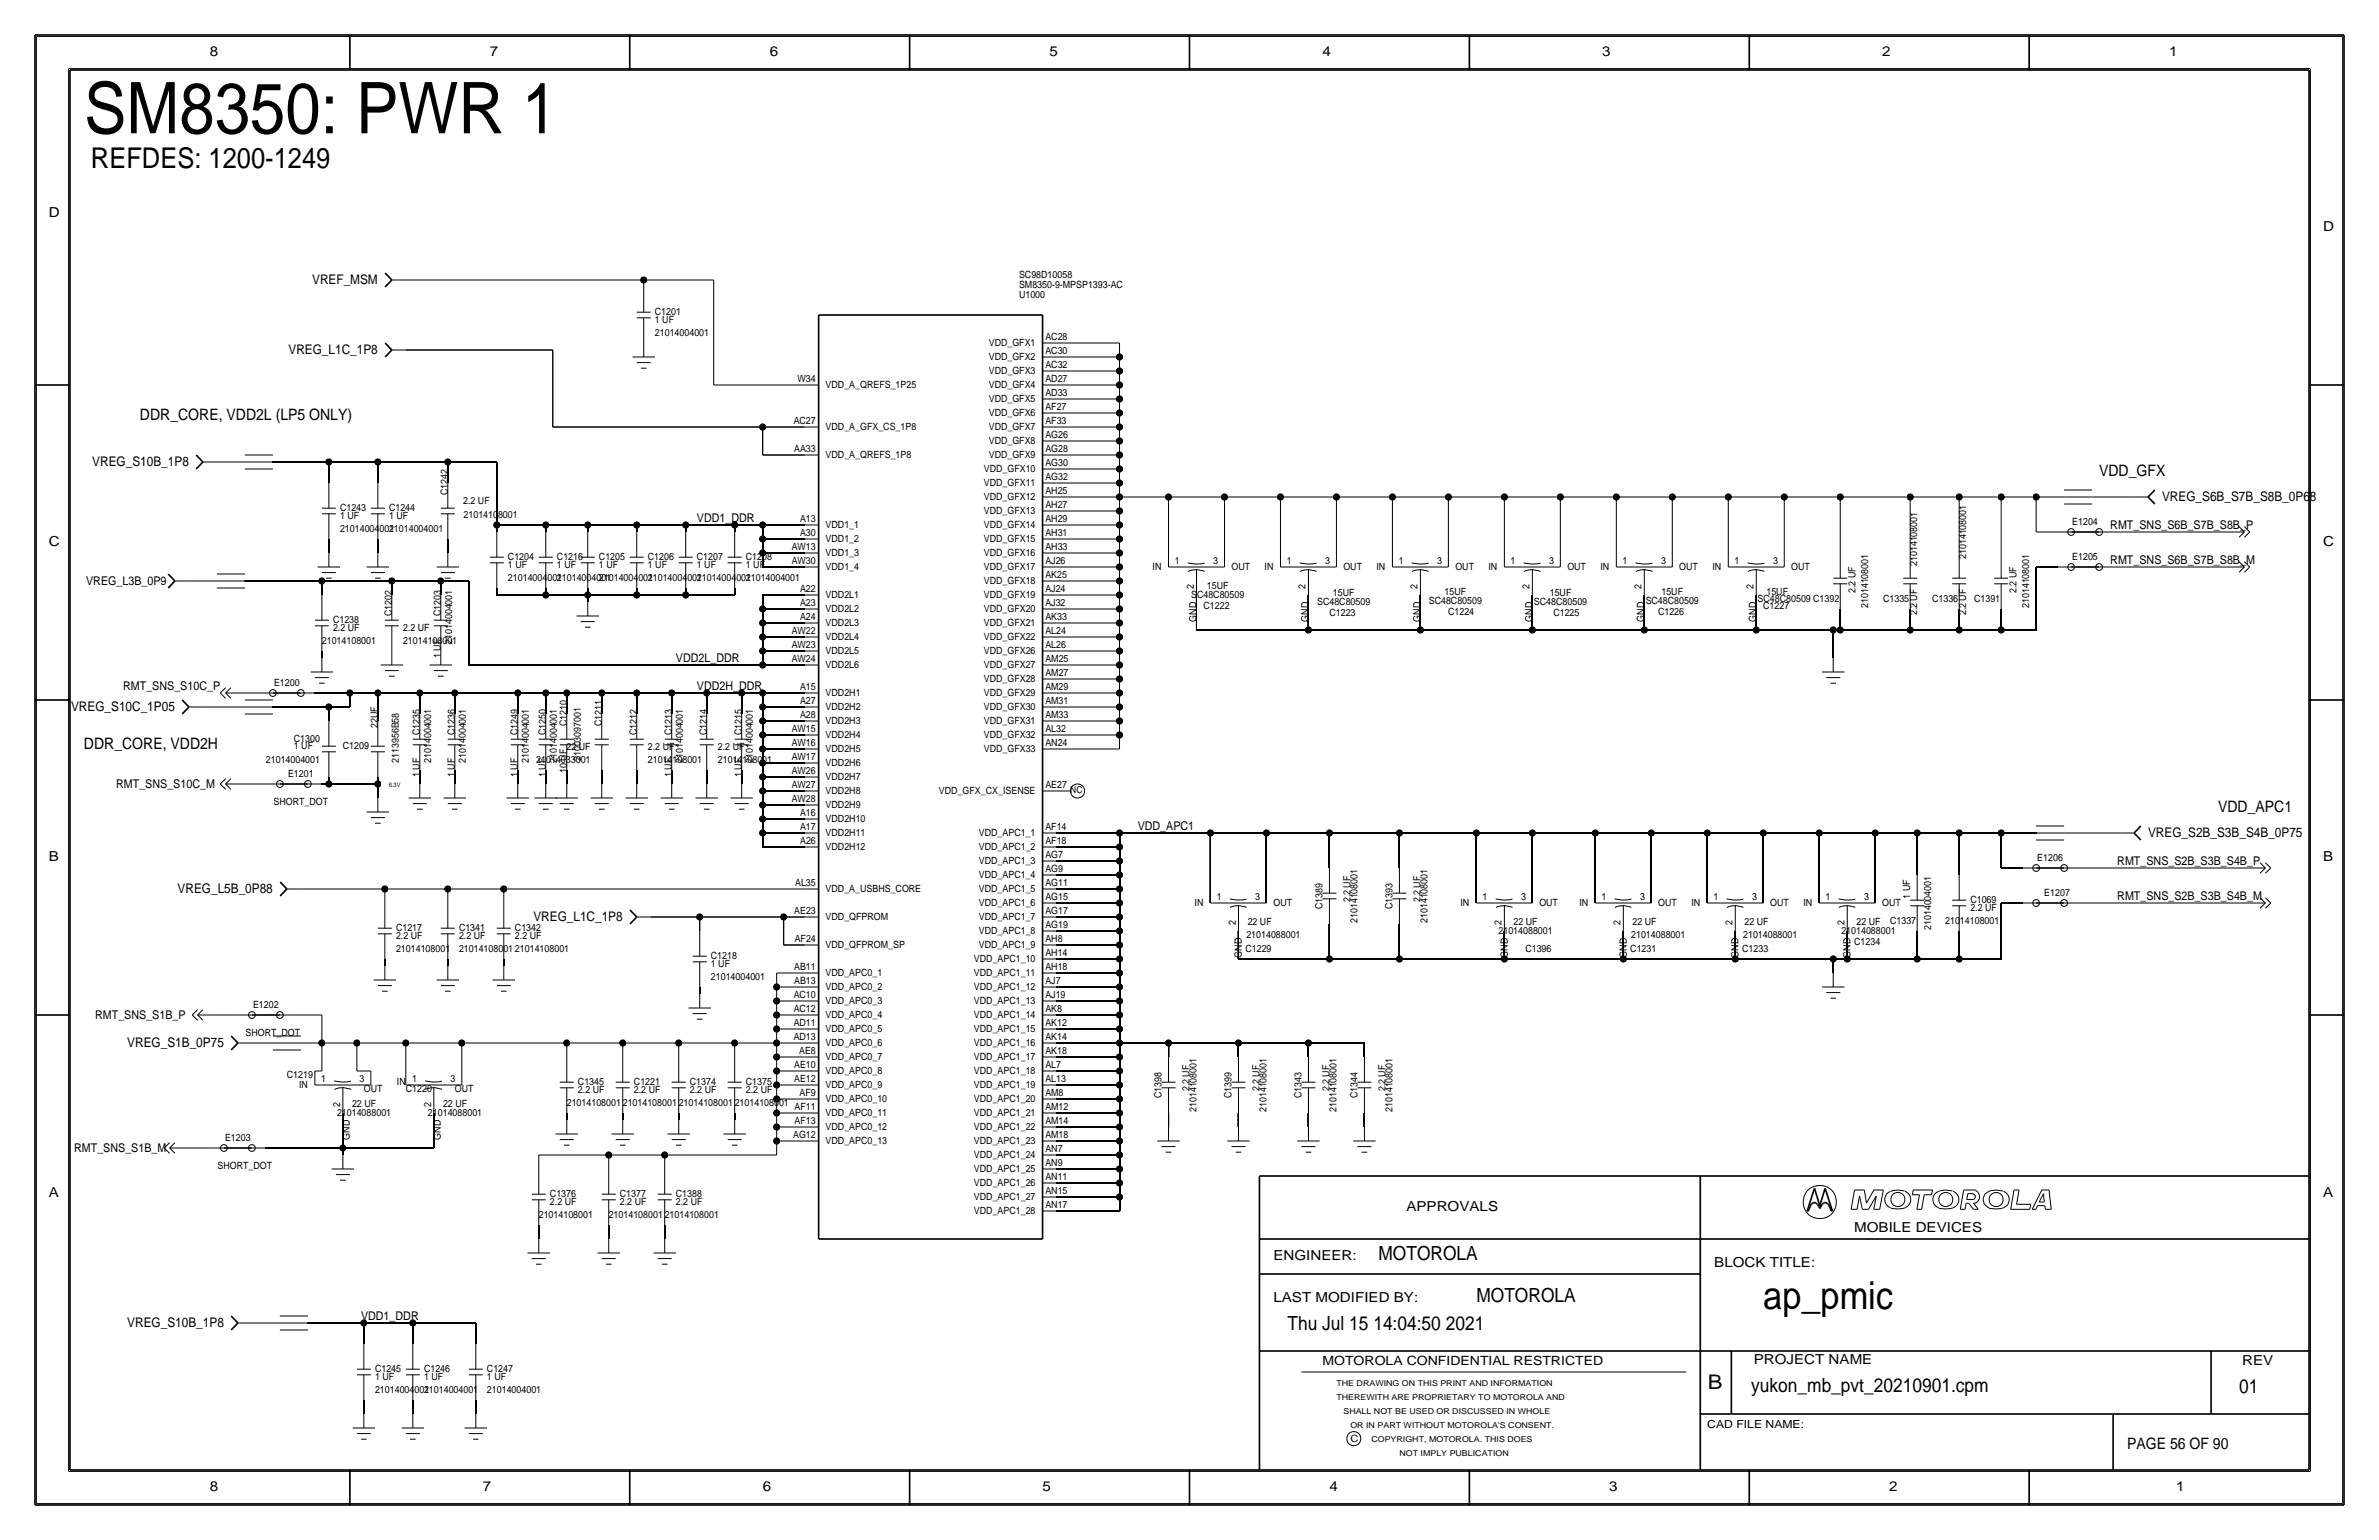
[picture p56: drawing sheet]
<svg xmlns="http://www.w3.org/2000/svg" width="432mm" height="279mm" viewBox="0 0 432 279" stroke-linecap="round" stroke-linejoin="round" font-family="sans-serif">
<defs><g id="words">
<text font-size="12.9" x="15.2" y="24.2">SM8350: PWR 1</text>
<text font-size="7" x="320" y="237.5">ap_pmic</text>
<text font-size="5.2" x="16.5" y="30.5">REFDES: 1200-1249</text>
<text font-size="3.7" x="310" y="252.1">B</text>
<g font-size="3.5">
<text x="250.2" y="228.6">MOTOROLA</text>
<text x="268" y="236.2">MOTOROLA</text>
<text x="233.7" y="241.3">Thu Jul 15 14:04:50 2021</text>
<text x="317.9" y="252.6">yukon_mb_pvt_20210901.cpm</text>
<text x="406.4" y="252.7">01</text>
</g>
<g font-size="2.9">
<text x="25.4" y="76.2">DDR_CORE, VDD2L (LP5 ONLY)</text>
<text x="381" y="86.4">VDD_GFX</text>
<text x="15.2" y="135.9">DDR_CORE, VDD2H</text>
<text x="402.6" y="147.3">VDD_APC1</text>
<text x="386.1" y="262.9">PAGE 56 OF 90</text>
</g>
<g font-size="2.5">
<text x="38.1" y="10.2">8</text>
<text x="88.9" y="10.2">7</text>
<text x="139.7" y="10.2">6</text>
<text x="190.5" y="10.2">5</text>
<text x="240" y="10.2">4</text>
<text x="290.8" y="10.2">3</text>
<text x="341.6" y="10.2">2</text>
<text x="393.7" y="10.2">1</text>
<text x="8.9" y="39.4">D</text>
<text x="421.6" y="41.9">D</text>
<text x="8.9" y="99.1">C</text>
<text x="421.6" y="99.1">C</text>
<text x="8.9" y="156.2">B</text>
<text x="421.6" y="156.2">B</text>
<text x="8.9" y="217.2">A</text>
<text x="255.3" y="219.7">APPROVALS</text>
<text x="421.6" y="217.2">A</text>
<text x="336.5" y="223.5">MOBILE DEVICES</text>
<text x="231.1" y="228.6">ENGINEER:</text>
<text x="311.1" y="229.9">BLOCK TITLE:</text>
<text x="231.1" y="236.2">LAST MODIFIED BY:</text>
<text x="318.3" y="247.5">PROJECT NAME</text>
<text x="407" y="247.6">REV</text>
<text x="38.1" y="270.5">8</text>
<text x="87.6" y="270.5">7</text>
<text x="138.4" y="270.5">6</text>
<text x="189.2" y="270.5">5</text>
<text x="241.3" y="270.5">4</text>
<text x="292.1" y="270.5">3</text>
<text x="342.9" y="270.5">2</text>
<text x="395" y="270.5">1</text>
</g>
<g font-size="2.4">
<text x="56.7" y="51.5">VREF_MSM</text>
<text x="52.4" y="64.2">VREG_L1C_1P8</text>
<text x="16.8" y="84.5">VREG_S10B_1P8</text>
<text x="392.4" y="90.9">VREG_S6B_S7B_S8B_0P68</text>
<text x="12.9" y="129">VREG_S10C_1P05</text>
<text x="389.9" y="151.8">VREG_S2B_S3B_S4B_0P75</text>
<text x="32.2" y="162">VREG_L5B_0P88</text>
<text x="96.8" y="167.1">VREG_L1C_1P8</text>
<text x="23.1" y="189.9">VREG_S1B_0P75</text>
<text x="23.1" y="240.7">VREG_S10B_1P8</text>
</g>
<text font-size="2.3" x="240" y="247.6">MOTOROLA CONFIDENTIAL RESTRICTED</text>
<g font-size="2.2">
<text x="126.5" y="94.7">VDD1_DDR</text>
<text x="383" y="96">RMT_SNS_S6B_S7B_S8B_P</text>
<text x="15.6" y="106.2">VREG_L3B_0P9</text>
<text x="383" y="102.4">RMT_SNS_S6B_S7B_S8B_M</text>
<text x="22.4" y="125.2">RMT_SNS_S10C_P</text>
<text x="122.7" y="120.1">VDD2L_DDR</text>
<text x="126.5" y="125.2">VDD2H_DDR</text>
<text x="21.1" y="143">RMT_SNS_S10C_M</text>
<text x="206.5" y="150.6">VDD_APC1</text>
<text x="384.3" y="157">RMT_SNS_S2B_S3B_S4B_P</text>
<text x="384.3" y="163.3">RMT_SNS_S2B_S3B_S4B_M</text>
<text x="17.3" y="184.9">RMT_SNS_S1B_P</text>
<text x="13.5" y="209">RMT_SNS_S1B_M</text>
<text x="65.5" y="239.5">VDD1_DDR</text>
</g>
<text font-size="2" x="309.9" y="259.1">CAD FILE NAME:</text>
<g font-size="1.8">
<text x="185" y="50.4">SC98D10058</text>
<text x="185" y="52.3">SM8350-9-MPSP1393-AC</text>
<text x="118.9" y="57.2">C1201</text>
<text x="118.9" y="58.7">1 UF</text>
<text x="185" y="54.1">U1000</text>
<text x="118.9" y="61">21014004001</text>
<text x="179.5" y="62.8">VDD_GFX1</text>
<text x="179.5" y="65.3">VDD_GFX2</text>
<text x="189.7" y="64.3">AC30</text>
<text x="189.7" y="61.7">AC28</text>
<text x="144.8" y="69.3">W34</text>
<text x="149.9" y="70.4">VDD_A_QREFS_1P25</text>
<text x="179.5" y="67.9">VDD_GFX3</text>
<text x="179.5" y="70.4">VDD_GFX4</text>
<text x="189.7" y="71.9">AD33</text>
<text x="189.7" y="69.3">AD27</text>
<text x="189.7" y="66.8">AC32</text>
<text x="144.1" y="77">AC27</text>
<text x="179.5" y="75.5">VDD_GFX6</text>
<text x="179.5" y="72.9">VDD_GFX5</text>
<text x="189.7" y="74.4">AF27</text>
<text x="189.7" y="77">AF33</text>
<text x="144.1" y="82">AA33</text>
<text x="149.9" y="78">VDD_A_GFX_CS_1P8</text>
<text x="149.9" y="83.1">VDD_A_QREFS_1P8</text>
<text x="179.5" y="80.6">VDD_GFX8</text>
<text x="179.5" y="78">VDD_GFX7</text>
<text x="179.5" y="83.1">VDD_GFX9</text>
<text x="189.7" y="82">AG28</text>
<text x="189.7" y="79.5">AG26</text>
<text x="81.3" y="89.8" transform="rotate(-90 81.3 89.8)">C1242</text>
<text x="178.6" y="85.6">VDD_GFX10</text>
<text x="178.6" y="88.2">VDD_GFX11</text>
<text x="189.7" y="89.7">AH25</text>
<text x="189.7" y="84.6">AG30</text>
<text x="189.7" y="87.1">AG32</text>
<text x="61.7" y="94.2">1 UF</text>
<text x="61.7" y="92.7">C1243</text>
<text x="70.6" y="94.2">1 UF</text>
<text x="70.6" y="92.7">C1244</text>
<text x="84.1" y="91.4">2.2 UF</text>
<text x="84.1" y="94">21014108001</text>
<text x="145.2" y="94.7">A13</text>
<text x="149.9" y="95.8">VDD1_1</text>
<text x="178.6" y="95.8">VDD_GFX14</text>
<text x="178.6" y="93.3">VDD_GFX13</text>
<text x="178.6" y="90.7">VDD_GFX12</text>
<text x="189.7" y="92.2">AH27</text>
<text x="189.7" y="94.7">AH29</text>
<text x="376.1" y="95.3">E1204</text>
<text x="61.7" y="96.5">21014004001</text>
<text x="70.6" y="96.5">21014004001</text>
<text x="92.2" y="101.6">C1204</text>
<text x="101.1" y="101.6">C1216</text>
<text x="108.7" y="101.6">C1205</text>
<text x="117.6" y="101.6">C1206</text>
<text x="126.5" y="101.6">C1207</text>
<text x="135.4" y="101.6">C1208</text>
<text x="143.7" y="99.8">AW13</text>
<text x="145.2" y="97.3">A30</text>
<text x="149.9" y="100.9">VDD1_3</text>
<text x="149.9" y="98.3">VDD1_2</text>
<text x="178.6" y="98.3">VDD_GFX15</text>
<text x="178.6" y="100.9">VDD_GFX16</text>
<text x="189.7" y="97.3">AH31</text>
<text x="189.7" y="99.8">AH33</text>
<text x="356.9" y="101.4" transform="rotate(-90 356.9 101.4)">21014108001</text>
<text x="376.1" y="101.6">E1205</text>
<text x="92.2" y="105.4">21014004001</text>
<text x="92.2" y="103.1">1 UF</text>
<text x="101.1" y="103.1">1 UF</text>
<text x="101.1" y="105.4">21014004001</text>
<text x="108.7" y="103.1">1 UF</text>
<text x="108.7" y="105.4">21014004001</text>
<text x="117.6" y="105.4">21014004001</text>
<text x="117.6" y="103.1">1 UF</text>
<text x="126.5" y="103.1">1 UF</text>
<text x="126.5" y="105.4">21014004001</text>
<text x="135.4" y="103.1">1 UF</text>
<text x="135.4" y="105.4">21014004001</text>
<text x="143.7" y="102.4">AW30</text>
<text x="145.2" y="107.4">A22</text>
<text x="149.9" y="103.4">VDD1_4</text>
<text x="178.6" y="106">VDD_GFX18</text>
<text x="178.6" y="103.4">VDD_GFX17</text>
<text x="189.7" y="102.4">AJ26</text>
<text x="189.7" y="104.9">AK25</text>
<text x="189.7" y="107.4">AJ24</text>
<text x="209.2" y="103.5">IN</text>
<text x="213.2" y="102.4">1</text>
<text x="216.7" y="106.8" transform="rotate(-90 216.7 106.8)">2</text>
<text x="219.1" y="106.9">15UF</text>
<text x="220.2" y="102.4">3</text>
<text x="223.5" y="103.5">OUT</text>
<text x="229.5" y="103.5">IN</text>
<text x="233.5" y="102.4">1</text>
<text x="237" y="106.8" transform="rotate(-90 237 106.8)">2</text>
<text x="240.5" y="102.4">3</text>
<text x="243.8" y="103.5">OUT</text>
<text x="249.8" y="103.5">IN</text>
<text x="253.9" y="102.4">1</text>
<text x="257.3" y="106.8" transform="rotate(-90 257.3 106.8)">2</text>
<text x="260.9" y="102.4">3</text>
<text x="262.2" y="108">15UF</text>
<text x="264.2" y="103.5">OUT</text>
<text x="270.2" y="103.5">IN</text>
<text x="274.2" y="102.4">1</text>
<text x="277.6" y="106.8" transform="rotate(-90 277.6 106.8)">2</text>
<text x="281.2" y="102.4">3</text>
<text x="284.5" y="103.5">OUT</text>
<text x="290.5" y="103.5">IN</text>
<text x="294.5" y="102.4">1</text>
<text x="297.9" y="106.8" transform="rotate(-90 297.9 106.8)">2</text>
<text x="301.5" y="102.4">3</text>
<text x="301.6" y="107.9">15UF</text>
<text x="304.8" y="103.5">OUT</text>
<text x="310.8" y="103.5">IN</text>
<text x="314.8" y="102.4">1</text>
<text x="318.3" y="106.8" transform="rotate(-90 318.3 106.8)">2</text>
<text x="320.6" y="107.9">15UF</text>
<text x="321.8" y="102.4">3</text>
<text x="325.1" y="103.5">OUT</text>
<text x="336.8" y="107.6" transform="rotate(-90 336.8 107.6)">2.2 UF</text>
<text x="348" y="102.7" transform="rotate(-90 348 102.7)">21014108001</text>
<text x="366" y="107.6" transform="rotate(-90 366 107.6)">2.2 UF</text>
<text x="60.5" y="113">C1238</text>
<text x="71.1" y="111.8" transform="rotate(-90 71.1 111.8)">C1202</text>
<text x="80" y="111.8" transform="rotate(-90 80 111.8)">C1203</text>
<text x="145.2" y="112.5">A24</text>
<text x="145.2" y="110">A23</text>
<text x="149.9" y="108.5">VDD2L1</text>
<text x="149.9" y="111">VDD2L2</text>
<text x="149.9" y="113.6">VDD2L3</text>
<text x="178.6" y="113.6">VDD_GFX21</text>
<text x="178.6" y="111">VDD_GFX20</text>
<text x="178.6" y="108.5">VDD_GFX19</text>
<text x="189.7" y="110">AJ32</text>
<text x="189.7" y="112.5">AK33</text>
<text x="216.2" y="108.6">SC48C80509</text>
<text x="217.2" y="112.8" transform="rotate(-90 217.2 112.8)">GND</text>
<text x="218.4" y="110.5">C1222</text>
<text x="237.5" y="112.8" transform="rotate(-90 237.5 112.8)">GND</text>
<text x="239.1" y="109.8">SC48C80509</text>
<text x="241.3" y="111.8">C1223</text>
<text x="241.9" y="108.2">15UF</text>
<text x="257.8" y="112.8" transform="rotate(-90 257.8 112.8)">GND</text>
<text x="259.3" y="109.6">SC48C80509</text>
<text x="262.8" y="111.6">C1224</text>
<text x="278.1" y="112.8" transform="rotate(-90 278.1 112.8)">GND</text>
<text x="278.4" y="109.8">SC48C80509</text>
<text x="281.3" y="108.1">15UF</text>
<text x="281.9" y="111.8">C1225</text>
<text x="298.4" y="112.8" transform="rotate(-90 298.4 112.8)">GND</text>
<text x="298.7" y="109.6">SC48C80509</text>
<text x="300.9" y="111.6">C1226</text>
<text x="318.8" y="112.8" transform="rotate(-90 318.8 112.8)">GND</text>
<text x="319" y="109.2">SC48C80509 C1392</text>
<text x="320" y="110.5">C1227</text>
<text x="339.1" y="110.3" transform="rotate(-90 339.1 110.3)">21014108001</text>
<text x="341.8" y="109.2">C1335</text>
<text x="348" y="111.6" transform="rotate(-90 348 111.6)">2.2 UF</text>
<text x="350.7" y="109.2">C1336</text>
<text x="356.9" y="111.6" transform="rotate(-90 356.9 111.6)">2.2 UF</text>
<text x="358.3" y="109.2">C1391</text>
<text x="368.3" y="110.3" transform="rotate(-90 368.3 110.3)">21014108001</text>
<text x="58.4" y="116.8">21014108001</text>
<text x="60.5" y="114.6">2.2 UF</text>
<text x="73.2" y="114.6">2.2 UF</text>
<text x="73.2" y="116.8">21014108001</text>
<text x="80" y="119.4" transform="rotate(-90 80 119.4)">1 UF</text>
<text x="82" y="116.8" transform="rotate(-90 82 116.8)">21014004001</text>
<text x="143.7" y="115.1">AW22</text>
<text x="143.7" y="117.6">AW23</text>
<text x="149.9" y="116.1">VDD2L4</text>
<text x="149.9" y="118.7">VDD2L5</text>
<text x="178.6" y="116.1">VDD_GFX22</text>
<text x="178.6" y="118.7">VDD_GFX26</text>
<text x="189.7" y="115.1">AL24</text>
<text x="189.7" y="117.6">AL26</text>
<text x="49.7" y="124.5">E1200</text>
<text x="143.7" y="120.1">AW24</text>
<text x="145.2" y="125.2">A15</text>
<text x="149.9" y="121.2">VDD2L6</text>
<text x="178.6" y="123.7">VDD_GFX28</text>
<text x="178.6" y="121.2">VDD_GFX27</text>
<text x="189.7" y="125.2">AM29</text>
<text x="189.7" y="122.7">AM27</text>
<text x="189.7" y="120.1">AM25</text>
<text x="102.9" y="131.7" transform="rotate(-90 102.9 131.7)">C1210</text>
<text x="109.2" y="131.7" transform="rotate(-90 109.2 131.7)">C1211</text>
<text x="145.2" y="127.8">A27</text>
<text x="145.2" y="130.3">A28</text>
<text x="149.9" y="131.4">VDD2H3</text>
<text x="149.9" y="126.3">VDD2H1</text>
<text x="149.9" y="128.8">VDD2H2</text>
<text x="178.6" y="126.3">VDD_GFX29</text>
<text x="178.6" y="128.8">VDD_GFX30</text>
<text x="178.6" y="131.4">VDD_GFX31</text>
<text x="189.7" y="130.3">AM33</text>
<text x="189.7" y="127.8">AM31</text>
<text x="53.3" y="134.6">C1300</text>
<text x="53.3" y="135.9">1 UF</text>
<text x="62.2" y="135.9">C1209</text>
<text x="68.6" y="132.1" transform="rotate(-90 68.6 132.1)">22UF</text>
<text x="76.2" y="133.3" transform="rotate(-90 76.2 133.3)">C1235</text>
<text x="82.5" y="133.3" transform="rotate(-90 82.5 133.3)">C1236</text>
<text x="94" y="133.3" transform="rotate(-90 94 133.3)">C1249</text>
<text x="99.1" y="133.3" transform="rotate(-90 99.1 133.3)">C1250</text>
<text x="102.8" y="136.1">22 UF</text>
<text x="115.6" y="133.3" transform="rotate(-90 115.6 133.3)">C1212</text>
<text x="117.6" y="136.1">2.2 UF</text>
<text x="121.9" y="133.3" transform="rotate(-90 121.9 133.3)">C1213</text>
<text x="128.3" y="133.3" transform="rotate(-90 128.3 133.3)">C1214</text>
<text x="130.3" y="136.1">2.2 UF</text>
<text x="134.6" y="133.3" transform="rotate(-90 134.6 133.3)">C1215</text>
<text x="143.7" y="137.9">AW17</text>
<text x="143.7" y="135.4">AW16</text>
<text x="143.7" y="132.8">AW15</text>
<text x="149.9" y="136.5">VDD2H5</text>
<text x="149.9" y="133.9">VDD2H4</text>
<text x="178.6" y="133.9">VDD_GFX32</text>
<text x="178.6" y="136.4">VDD_GFX33</text>
<text x="189.7" y="135.4">AN24</text>
<text x="189.7" y="132.8">AL32</text>
<text x="48.3" y="138.4">21014004001</text>
<text x="52.3" y="141">E1201</text>
<text x="72.4" y="138.4" transform="rotate(-90 72.4 138.4)">2113956B58</text>
<text x="76.2" y="141" transform="rotate(-90 76.2 141)">1 UF</text>
<text x="78.2" y="138.4" transform="rotate(-90 78.2 138.4)">21014004001</text>
<text x="82.5" y="141" transform="rotate(-90 82.5 141)">1 UF</text>
<text x="84.6" y="138.4" transform="rotate(-90 84.6 138.4)">21014004001</text>
<text x="94" y="141" transform="rotate(-90 94 141)">1 UF</text>
<text x="96" y="138.4" transform="rotate(-90 96 138.4)">21014004001</text>
<text x="97.3" y="138.4">21014033001</text>
<text x="99.1" y="141" transform="rotate(-90 99.1 141)">1 UF</text>
<text x="101.1" y="138.4" transform="rotate(-90 101.1 138.4)">21014004001</text>
<text x="102.9" y="140.3" transform="rotate(-90 102.9 140.3)">10 UF</text>
<text x="105.4" y="138.1" transform="rotate(-90 105.4 138.1)">21003097001</text>
<text x="117.6" y="138.4">21014108001</text>
<text x="121.9" y="141" transform="rotate(-90 121.9 141)">1 UF</text>
<text x="124" y="138.4" transform="rotate(-90 124 138.4)">21014004001</text>
<text x="130.3" y="138.4">21014108001</text>
<text x="134.6" y="141" transform="rotate(-90 134.6 141)">1 UF</text>
<text x="136.7" y="138.4" transform="rotate(-90 136.7 138.4)">21014004001</text>
<text x="143.7" y="143">AW27</text>
<text x="143.7" y="140.5">AW26</text>
<text x="149.9" y="139">VDD2H6</text>
<text x="149.9" y="141.5">VDD2H7</text>
<text x="189.7" y="143">AE27</text>
<text x="49.6" y="146">SHORT_DOT</text>
<text x="143.7" y="145.5">AW28</text>
<text x="145.2" y="148.1">A16</text>
<text x="149.9" y="149.1">VDD2H10</text>
<text x="149.9" y="146.6">VDD2H9</text>
<text x="149.9" y="144.1">VDD2H8</text>
<text x="170.4" y="144.1">VDD_GFX_CX_ISENSE</text>
<text x="145.2" y="150.6">A17</text>
<text x="145.2" y="153.2">A26</text>
<text x="149.9" y="151.7">VDD2H11</text>
<text x="149.9" y="154.2">VDD2H12</text>
<text x="177.7" y="151.7">VDD_APC1_1</text>
<text x="177.7" y="154.2">VDD_APC1_2</text>
<text x="189.7" y="150.6">AF14</text>
<text x="189.7" y="153.2">AF18</text>
<text x="189.7" y="155.7">AG7</text>
<text x="144.3" y="160.8">AL35</text>
<text x="149.9" y="161.8">VDD_A_USBHS_CORE</text>
<text x="177.7" y="159.3">VDD_APC1_4</text>
<text x="177.7" y="161.9">VDD_APC1_5</text>
<text x="177.7" y="156.8">VDD_APC1_3</text>
<text x="189.7" y="158.2">AG9</text>
<text x="189.7" y="160.8">AG11</text>
<text x="369.8" y="156.2">E1206</text>
<text x="144.1" y="165.9">AE23</text>
<text x="149.9" y="166.9">VDD_QFPROM</text>
<text x="177.7" y="164.4">VDD_APC1_6</text>
<text x="177.7" y="166.9">VDD_APC1_7</text>
<text x="189.7" y="165.9">AG17</text>
<text x="189.7" y="163.3">AG15</text>
<text x="216.8" y="164.4">IN</text>
<text x="220.8" y="163.3">1</text>
<text x="224.3" y="167.8" transform="rotate(-90 224.3 167.8)">2</text>
<text x="226.5" y="167.8">22 UF</text>
<text x="227.8" y="163.3">3</text>
<text x="231.1" y="164.4">OUT</text>
<text x="240" y="164.9" transform="rotate(-90 240 164.9)">C1389</text>
<text x="245.1" y="163.7" transform="rotate(-90 245.1 163.7)">2.2 UF</text>
<text x="246.4" y="167.5" transform="rotate(-90 246.4 167.5)">21014108001</text>
<text x="252.7" y="164.9" transform="rotate(-90 252.7 164.9)">C1393</text>
<text x="257.8" y="163.7" transform="rotate(-90 257.8 163.7)">2.2 UF</text>
<text x="259.1" y="167.5" transform="rotate(-90 259.1 167.5)">21014108001</text>
<text x="265.1" y="164.4">IN</text>
<text x="269.1" y="163.3">1</text>
<text x="272.5" y="167.8" transform="rotate(-90 272.5 167.8)">2</text>
<text x="274.7" y="167.8">22 UF</text>
<text x="276.1" y="163.3">3</text>
<text x="279.4" y="164.4">OUT</text>
<text x="286.7" y="164.4">IN</text>
<text x="290.7" y="163.3">1</text>
<text x="294.1" y="167.8" transform="rotate(-90 294.1 167.8)">2</text>
<text x="296.3" y="167.8">22 UF</text>
<text x="297.7" y="163.3">3</text>
<text x="301" y="164.4">OUT</text>
<text x="307" y="164.4">IN</text>
<text x="311" y="163.3">1</text>
<text x="314.5" y="167.8" transform="rotate(-90 314.5 167.8)">2</text>
<text x="316.6" y="167.8">22 UF</text>
<text x="318" y="163.3">3</text>
<text x="321.3" y="164.4">OUT</text>
<text x="327.3" y="164.4">IN</text>
<text x="331.3" y="163.3">1</text>
<text x="334.8" y="167.8" transform="rotate(-90 334.8 167.8)">2</text>
<text x="336.9" y="167.8">22 UF</text>
<text x="338.3" y="163.3">3</text>
<text x="341.6" y="164.4">OUT</text>
<text x="343.1" y="167.6">C1337</text>
<text x="346.7" y="163" transform="rotate(-90 346.7 163)">1 UF</text>
<text x="353.1" y="167.6">21014108001</text>
<text x="357.6" y="165.4">2.2 UF</text>
<text x="357.6" y="163.8">C1069</text>
<text x="371.1" y="162.6">E1207</text>
<text x="71.9" y="168.9">C1217</text>
<text x="71.9" y="172.7">21014108001</text>
<text x="71.9" y="170.4">2.2 UF</text>
<text x="83.3" y="168.9">C1341</text>
<text x="83.3" y="172.7">21014108001</text>
<text x="83.3" y="170.4">2.2 UF</text>
<text x="93.5" y="170.4">2.2 UF</text>
<text x="93.5" y="168.9">C1342</text>
<text x="93.5" y="172.7">21014108001</text>
<text x="129" y="174">C1218</text>
<text x="144.2" y="170.9">AF24</text>
<text x="149.9" y="172">VDD_QFPROM_SP</text>
<text x="177.7" y="169.5">VDD_APC1_8</text>
<text x="177.7" y="172">VDD_APC1_9</text>
<text x="189.7" y="168.4">AG19</text>
<text x="189.7" y="170.9">AH8</text>
<text x="189.7" y="173.5">AH14</text>
<text x="225.4" y="173.8" transform="rotate(-90 225.4 173.8)">GND</text>
<text x="226.1" y="172.7">C1229</text>
<text x="226.2" y="170.2">21014088001</text>
<text x="272" y="169.5">21014088001</text>
<text x="273.7" y="173.8" transform="rotate(-90 273.7 173.8)">GND</text>
<text x="276.9" y="172.7">C1396</text>
<text x="295.2" y="173.8" transform="rotate(-90 295.2 173.8)">GND</text>
<text x="295.9" y="172.7">C1231</text>
<text x="296.1" y="170.2">21014088001</text>
<text x="315.6" y="173.8" transform="rotate(-90 315.6 173.8)">GND</text>
<text x="316.2" y="172.7">C1233</text>
<text x="316.4" y="170.2">21014088001</text>
<text x="334.2" y="169.5">21014088001</text>
<text x="335.9" y="173.8" transform="rotate(-90 335.9 173.8)">GND</text>
<text x="336.6" y="171.5">C1234</text>
<text x="350.5" y="168.8" transform="rotate(-90 350.5 168.8)">21014004001</text>
<text x="129" y="177.8">21014004001</text>
<text x="129" y="175.5">1 UF</text>
<text x="144.1" y="178.5">AB13</text>
<text x="144.1" y="176">AB11</text>
<text x="149.9" y="177.1">VDD_APC0_1</text>
<text x="149.9" y="179.6">VDD_APC0_2</text>
<text x="176.8" y="179.6">VDD_APC1_12</text>
<text x="176.8" y="177.1">VDD_APC1_11</text>
<text x="176.8" y="174.5">VDD_APC1_10</text>
<text x="189.7" y="176">AH18</text>
<text x="189.7" y="178.6">AJ7</text>
<text x="45.9" y="182.9">E1202</text>
<text x="144.1" y="181.1">AC10</text>
<text x="144.1" y="183.6">AC12</text>
<text x="149.9" y="182.2">VDD_APC0_3</text>
<text x="149.9" y="184.7">VDD_APC0_4</text>
<text x="176.8" y="184.7">VDD_APC1_14</text>
<text x="176.8" y="182.2">VDD_APC1_13</text>
<text x="189.7" y="183.6">AK8</text>
<text x="189.7" y="181.1">AJ19</text>
<text x="44.6" y="188">SHORT_DOT</text>
<text x="144.1" y="188.7">AD13</text>
<text x="144.1" y="186.1">AD11</text>
<text x="145" y="191.2">AE8</text>
<text x="149.9" y="189.7">VDD_APC0_6</text>
<text x="149.9" y="187.2">VDD_APC0_5</text>
<text x="176.8" y="189.8">VDD_APC1_16</text>
<text x="176.8" y="187.2">VDD_APC1_15</text>
<text x="189.7" y="186.1">AK12</text>
<text x="189.7" y="191.3">AK18</text>
<text x="189.7" y="188.7">AK14</text>
<text x="52.1" y="195.6">C1219</text>
<text x="54.3" y="197.5">IN</text>
<text x="58.3" y="196.3">1</text>
<text x="65.3" y="196.3">3</text>
<text x="72.1" y="196.8">IN</text>
<text x="74.8" y="196.3">1</text>
<text x="81.8" y="196.3">3</text>
<text x="104.9" y="196.9">C1345</text>
<text x="115.1" y="196.9">C1221</text>
<text x="125.2" y="196.9">C1374</text>
<text x="135.4" y="196.9">C1375</text>
<text x="144.1" y="193.8">AE10</text>
<text x="144.1" y="196.3">AE12</text>
<text x="149.9" y="192.3">VDD_APC0_7</text>
<text x="149.9" y="194.8">VDD_APC0_8</text>
<text x="149.9" y="197.4">VDD_APC0_9</text>
<text x="176.8" y="197.4">VDD_APC1_19</text>
<text x="176.8" y="194.9">VDD_APC1_18</text>
<text x="176.8" y="192.3">VDD_APC1_17</text>
<text x="189.7" y="196.3">AL13</text>
<text x="189.7" y="193.8">AL7</text>
<text x="215.9" y="198" transform="rotate(-90 215.9 198)">2.2 UF</text>
<text x="228.6" y="198" transform="rotate(-90 228.6 198)">2.2 UF</text>
<text x="241.3" y="198" transform="rotate(-90 241.3 198)">2.2 UF</text>
<text x="251.5" y="198" transform="rotate(-90 251.5 198)">2.2 UF</text>
<text x="61.2" y="202.5">21014088001</text>
<text x="61.7" y="200.8" transform="rotate(-90 61.7 200.8)">2</text>
<text x="63.9" y="200.9">22 UF</text>
<text x="66" y="198.1">OUT</text>
<text x="73.7" y="198.1">C1220</text>
<text x="77.7" y="202.5">21014088001</text>
<text x="78.2" y="200.8" transform="rotate(-90 78.2 200.8)">2</text>
<text x="80.4" y="200.9">22 UF</text>
<text x="82.6" y="198.1">OUT</text>
<text x="102.9" y="200.7">21014108001</text>
<text x="104.9" y="198.4">2.2 UF</text>
<text x="113" y="200.7">21014108001</text>
<text x="115.1" y="198.4">2.2 UF</text>
<text x="123.2" y="200.7">21014108001</text>
<text x="125.2" y="198.4">2.2 UF</text>
<text x="133.3" y="200.7">21014108001</text>
<text x="135.4" y="198.4">2.2 UF</text>
<text x="144.2" y="203.9">AF13</text>
<text x="144.2" y="201.4">AF11</text>
<text x="145.1" y="198.8">AF9</text>
<text x="149.9" y="202.4">VDD_APC0_11</text>
<text x="149.9" y="199.9">VDD_APC0_10</text>
<text x="176.8" y="202.5">VDD_APC1_21</text>
<text x="176.8" y="199.9">VDD_APC1_20</text>
<text x="189.7" y="204">AM14</text>
<text x="189.7" y="201.4">AM12</text>
<text x="189.7" y="198.9">AM8</text>
<text x="210.8" y="199.2" transform="rotate(-90 210.8 199.2)">C1398</text>
<text x="217.2" y="201.8" transform="rotate(-90 217.2 201.8)">21014108001</text>
<text x="223.5" y="199.2" transform="rotate(-90 223.5 199.2)">C1399</text>
<text x="229.9" y="201.8" transform="rotate(-90 229.9 201.8)">21014108001</text>
<text x="236.2" y="199.2" transform="rotate(-90 236.2 199.2)">C1343</text>
<text x="242.6" y="201.8" transform="rotate(-90 242.6 201.8)">21014108001</text>
<text x="246.4" y="199.2" transform="rotate(-90 246.4 199.2)">C1344</text>
<text x="252.7" y="201.8" transform="rotate(-90 252.7 201.8)">21014108001</text>
<text x="40.9" y="207">E1203</text>
<text x="63.5" y="206.8" transform="rotate(-90 63.5 206.8)">GND</text>
<text x="80" y="206.8" transform="rotate(-90 80 206.8)">GND</text>
<text x="144" y="206.5">AG12</text>
<text x="149.9" y="205">VDD_APC0_12</text>
<text x="149.9" y="207.5">VDD_APC0_13</text>
<text x="176.8" y="207.6">VDD_APC1_23</text>
<text x="176.8" y="205">VDD_APC1_22</text>
<text x="189.7" y="209">AN7</text>
<text x="189.7" y="206.5">AM18</text>
<text x="39.5" y="212.1">SHORT_DOT</text>
<text x="176.8" y="212.7">VDD_APC1_25</text>
<text x="176.8" y="210.1">VDD_APC1_24</text>
<text x="176.8" y="215.2">VDD_APC1_26</text>
<text x="189.7" y="214.1">AN11</text>
<text x="189.7" y="211.6">AN9</text>
<text x="97.8" y="221">21014108001</text>
<text x="99.8" y="217.2">C1376</text>
<text x="99.8" y="218.7">2.2 UF</text>
<text x="110.5" y="221">21014108001 21014108001</text>
<text x="112.5" y="217.2">C1377</text>
<text x="112.5" y="218.7">2.2 UF</text>
<text x="122.7" y="218.7">2.2 UF</text>
<text x="122.7" y="217.2">C1388</text>
<text x="176.8" y="217.7">VDD_APC1_27</text>
<text x="176.8" y="220.3">VDD_APC1_28</text>
<text x="189.7" y="219.2">AN17</text>
<text x="189.7" y="216.7">AN15</text>
<text x="68.1" y="250.4">1 UF</text>
<text x="68.1" y="248.9">C1245</text>
<text x="77" y="250.4">1 UF</text>
<text x="77" y="248.9">C1246</text>
<text x="88.4" y="250.4">1 UF</text>
<text x="88.4" y="248.9">C1247</text>
<text x="68.1" y="252.7">21014004001</text>
<text x="77" y="252.7">21014004001</text>
<text x="88.4" y="252.7">21014004001</text>
<text x="245.1" y="261.6">C</text>
</g>
<text font-size="1.7" x="194.3" y="143.9">NC</text>
<g font-size="1.5">
<text x="242.6" y="251.5">THE DRAWING ON THIS PRINT AND INFORMATION</text>
<text x="242.6" y="254">THEREWITH ARE PROPRIETARY TO MOTOROLA AND</text>
<text x="243.8" y="256.5">SHALL NOT BE USED OR DISCUSSED IN WHOLE</text>
<text x="245.1" y="259.1">OR IN PART WITHOUT MOTOROLA'S CONSENT.</text>
<text x="248.9" y="261.6">COPYRIGHT, MOTOROLA. THIS DOES</text>
<text x="254" y="264.2">NOT IMPLY PUBLICATION</text>
</g>
<text font-size="1.1" x="70.6" y="142.7">6.3V</text>
</g></defs>
<!-- layer: Nets -->
<g fill="none" stroke="#000" stroke-width=".18">
<path d="M73.7 50.8h43.1zM116.8 50.8v1.3zM116.8 50.8h12.7zM129.5 50.8v19.1zM73.7 63.5h26.6zM100.3 63.5v14zM100.3 77.5h38.1zM129.5 69.8h16.6zM138.4 77.5v5zM138.4 77.5h7.6zM191.8 64.8h11.4zM191.8 67.3h11.4z"/>
<path d="M191.8 69.8h11.4zM191.8 72.4h11.4zM191.8 74.9h11.4zM191.8 77.5h11.4zM191.8 62.2h11.4zM203.2 62.2v2.6zM203.2 64.8v2.5zM203.2 67.3v2.5zM203.2 69.9v2.5zM203.2 72.4v2.5zM203.2 74.9v2.6zM203.2 77.5v2.5z"/>
<path d="M39.4 83.8h5zM49.5 83.8h10.2zM59.7 97.8v2.5zM59.7 83.8v3.8zM59.7 83.8h8.9zM68.6 97.8v2.5zM68.6 83.8v3.8zM68.6 83.8h12.7zM81.3 97.8v2.5zM81.3 83.8v3.8zM81.3 83.8h8.9zM90.2 95.2v1.3z"/>
<path d="M90.2 83.8v11.4zM90.2 95.2h8.9zM99.1 95.2v1.3zM99.1 95.2h7.6zM106.7 95.2v1.3zM106.7 95.2h8.9zM115.6 95.2v1.3zM115.6 95.2h8.9zM124.5 95.2v1.3zM124.5 95.2h8.8zM133.3 95.2h5.1zM133.3 95.2v1.3z"/>
<path d="M138.4 82.5h7.6zM138.4 97.8v2.5zM138.4 95.2v2.6zM138.4 97.8h7.6zM138.4 95.2h7.6zM191.8 80h11.4zM191.8 82.5h11.4zM191.8 97.8h11.4zM191.8 85.1h11.4zM191.8 87.6h11.4zM191.8 92.7h11.4zM191.8 90.2h11.4z"/>
<path d="M191.8 95.2h11.4zM203.2 80v2.5zM203.2 97.8v2.5zM203.2 95.2v2.6zM203.2 82.6v2.5zM203.2 85.1v2.5zM203.2 92.7v2.5zM203.2 90.2v2.5zM203.2 87.6v2.6zM203.2 90.2h8.9zM212.1 90.2v12.7zM212.1 90.2h10.2z"/>
<path d="M222.2 90.2v12.7zM222.2 90.2h10.2zM232.4 90.2v12.7zM232.4 90.2h10.2zM242.6 90.2v12.7zM242.6 90.2h10.1zM252.7 90.2v12.7zM252.7 90.2h10.2zM262.9 90.2h10.1zM262.9 90.2v12.7zM273 90.2v12.7zM273 90.2h10.2z"/>
<path d="M283.2 90.2h10.2zM283.2 90.2v12.7zM293.4 90.2v12.7zM293.4 90.2h10.1zM303.5 90.2h10.2zM303.5 90.2v12.7zM313.7 90.2v12.7zM313.7 90.2h10.2zM323.8 90.2v12.7zM323.8 90.2h10.2zM334 90.2v10.1zM334 90.2h12.7z"/>
<path d="M346.7 90.2v10.1zM346.7 90.2h8.9zM355.6 90.2h7.6zM355.6 90.2v10.1zM363.2 90.2v10.1zM363.2 90.2h6.4zM369.6 96.5h3.8zM369.6 90.2v6.3zM369.6 90.2h5zM379.7 90.2h7.7zM383.5 96.5h21.6zM34.3 105.4h5.1z"/>
<path d="M44.4 105.4h14zM58.4 118.1v1.3zM58.4 105.4v2.5zM58.4 105.4h12.7zM71.1 105.4h8.9zM71.1 105.4v2.5zM80 105.4v2.5zM80 105.4h5.1zM85.1 105.4v15.3zM90.2 106.7v1.2zM90.2 107.9h8.9zM99.1 106.7v1.2z"/>
<path d="M99.1 107.9h7.6zM106.7 108v1.2zM106.7 106.7v1.2zM106.7 107.9h8.9zM115.6 106.7v1.2zM115.6 107.9h8.9zM124.5 106.7v1.2zM124.5 107.9h8.8zM133.3 106.7v1.2zM138.4 102.9h7.6zM138.4 100.3v2.6zM138.4 100.3h7.6z"/>
<path d="M138.4 107.9h7.6zM138.4 108v2.5zM138.4 110.5h7.6zM138.4 110.5v2.5zM138.4 113v2.6zM138.4 115.6h7.6zM138.4 115.6v2.5zM138.4 118.1v2.6zM138.4 113h7.6zM138.4 118.1h7.6zM191.8 118.1h11.4zM191.8 113h11.4z"/>
<path d="M191.8 110.5h11.4zM191.8 107.9h11.4zM191.8 102.9h11.4zM191.8 100.3h11.4zM191.8 115.6h11.4zM191.8 105.4h11.4zM203.2 118.1v2.5zM203.2 115.6v2.5zM203.2 113v2.6zM203.2 110.5v2.5zM203.2 107.9v2.6zM203.2 105.4v2.5z"/>
<path d="M203.2 102.9v2.5zM203.2 100.3v2.6zM217.2 107.9v6.4zM217.2 114.3h20.3zM237.5 114.3h20.3zM237.5 107.9v6.4zM257.8 107.9v6.4zM257.8 114.3h20.3zM278.1 114.3h20.3zM278.1 107.9v6.4zM298.4 114.3h20.4zM298.4 107.9v6.4z"/>
<path d="M318.8 107.9v6.4zM318.8 114.3h13.9zM332.7 114.3v5.1zM332.7 114.3h1.3zM334 114.3h12.7zM334 110.5v3.8zM346.7 110.5v3.8zM346.7 114.3h8.9zM355.6 114.3h7.6zM355.6 110.5v3.8zM363.2 114.3h6.4zM363.2 110.5v3.8z"/>
<path d="M369.6 102.9h3.8zM369.6 102.9v11.4zM383.5 102.9h21.6zM36.8 128.3h7.6zM43.2 125.7h3.8zM49.5 128.3h10.2zM57.1 125.7h6.4zM59.7 128.3v2.5zM59.7 128.3h3.8zM63.5 125.7h5.1zM63.5 125.7v2.6zM68.6 125.7v5.1z"/>
<path d="M68.6 125.7h7.6zM76.2 139.7v2.5zM76.2 125.7v3.8zM76.2 125.7h6.3zM82.5 125.7h11.5zM82.5 139.7v2.5zM82.5 125.7v3.8zM85.1 120.7h53.3zM94 125.7h5.1zM94 139.7v2.5zM94 125.7v3.8zM99.1 139.7v2.5z"/>
<path d="M99.1 125.7v3.8zM99.1 125.7h3.8zM102.9 139.7v2.5zM102.9 125.7v3.8zM102.9 125.7h6.3zM109.2 139.7v2.5zM109.2 125.7v3.8zM109.2 125.7h6.4zM115.6 139.7v2.5zM115.6 125.7v3.8zM115.6 125.7h6.3zM121.9 139.7v2.5z"/>
<path d="M121.9 125.7v3.8zM121.9 125.7h6.4zM128.3 139.7v2.5zM128.3 125.7v3.8zM128.3 125.7h6.3zM134.6 139.7v2.5zM134.6 125.7v3.8zM134.6 125.7h3.8zM138.4 138.4v2.6zM138.4 135.9v2.5zM138.4 133.3v2.6zM138.4 130.8v2.5z"/>
<path d="M138.4 130.8h7.6zM138.4 128.3v2.5zM138.4 128.3h7.6zM138.4 125.7v2.6zM138.4 125.7h7.6zM138.4 138.4h7.6zM138.4 135.9h7.6zM138.4 133.3h7.6zM138.4 120.7h7.6zM191.8 133.3h11.4zM191.8 130.8h11.4zM191.8 128.3h11.4z"/>
<path d="M191.8 125.7h11.4zM191.8 135.9h11.4zM191.8 123.2h11.4zM191.8 120.7h11.4zM203.2 133.3v2.6zM203.2 130.8v2.5zM203.2 128.3v2.5zM203.2 125.7v2.6zM203.2 123.2v2.5zM203.2 120.7v2.5zM43.2 142.2h5.1zM58.4 142.2h1.3z"/>
<path d="M59.7 142.2h8.9zM59.7 141v1.2zM68.6 142.2v2.6zM68.6 141v1.2zM138.4 153.7h7.6zM138.4 151.1v2.6zM138.4 151.1h7.6zM138.4 148.6v2.5zM138.4 148.6h7.6zM138.4 146.1v2.5zM138.4 146h7.6zM138.4 143.5v2.5z"/>
<path d="M138.4 143.5h7.6zM138.4 141v2.5zM138.4 141h7.6zM191.8 158.8h11.4zM191.8 156.2h11.4zM191.8 153.7h11.4zM191.8 151.1h11.4zM203.2 158.8v2.5zM203.2 156.2v2.5zM203.2 153.7v2.5zM203.2 151.1v2.6zM203.2 151.1h16.5z"/>
<path d="M219.7 151.1v12.7zM219.7 151.1h10.2zM229.9 151.1v12.7zM229.9 151.1h11.4zM241.3 151.1v6.4zM241.3 151.1h12.7zM254 151.1h14zM254 151.1v6.4zM268 151.1v12.7zM268 151.1h10.1zM278.1 151.1h11.5zM278.1 151.1v12.7z"/>
<path d="M289.6 151.1v12.7zM289.6 151.1h10.1zM299.7 151.1v12.7zM299.7 151.1h10.2zM309.9 151.1v12.7zM309.9 151.1h10.1zM320 151.1v12.7zM320 151.1h10.2zM330.2 151.1v12.7zM330.2 151.1h10.2zM340.4 151.1v12.7zM340.4 151.1h7.6z"/>
<path d="M348 151.1h7.6zM348 151.1v7.7zM355.6 151.1h7.6zM355.6 151.1v7.7zM363.2 157.5h3.8zM363.2 151.1v6.4zM363.2 151.1h6.4zM374.6 151.1h10.2zM377.2 157.5h31.7zM54.6 161.3h15.3zM69.8 161.3h11.5zM69.8 174v1.3z"/>
<path d="M69.8 161.3v2.5zM81.3 174v1.3zM81.3 161.3v2.5zM81.3 161.3h10.1zM91.4 161.3h54.6zM91.4 174v1.3zM91.4 161.3v2.5zM118.1 166.4h8.9zM127 179.1v1.2zM127 166.4v2.5zM127 166.4h15.2zM141 176.5h5z"/>
<path d="M141 179.1h5zM141 176.5v2.6zM141 179.1v2.5zM142.2 171.4h3.9zM142.2 166.4v5.1zM142.2 166.4h3.9zM191.8 179.1h11.4zM191.8 176.5h11.4zM191.8 174h11.4zM191.8 171.4h11.4zM191.8 168.9h11.4zM191.8 166.4h11.4z"/>
<path d="M191.8 163.8h11.4zM191.8 161.3h11.4zM203.2 179.1v2.5zM203.2 176.5v2.6zM203.2 174v2.5zM203.2 171.4v2.6zM203.2 168.9v2.5zM203.2 166.4v2.5zM203.2 163.8v2.6zM203.2 161.3v2.5zM224.8 174h16.5zM224.8 168.9v5.1z"/>
<path d="M241.3 167.6v6.4zM241.3 174h12.7zM254 174h19zM254 167.6v6.4zM273 168.9v5.1zM273.1 174h21.5zM294.6 168.9v5.1zM294.6 174h20.4zM315 168.9v5.1zM315 174h17.7zM332.7 174v2.5zM332.7 174h2.6z"/>
<path d="M335.3 168.9v5.1zM335.3 174h12.7zM348 174h7.6zM348 168.9v5.1zM355.6 174h7.6zM355.6 168.9v5.1zM363.2 163.8h3.8zM363.2 163.8v10.2zM377.2 163.8h31.7zM38.1 184.1h5.1zM45.7 189.2h3.8zM53.3 184.1h5.1z"/>
<path d="M54.6 189.2h3.8zM57.1 194.3v2.5zM57.1 194.3h1.3zM58.4 189.2v5.1zM58.4 184.1v5.1zM58.4 189.2h6.4zM64.8 194.3h2.5zM64.8 189.2v5.1zM64.8 189.2h8.9zM67.3 194.3v2.6zM73.7 189.2v7.6zM73.7 189.2h10.1z"/>
<path d="M83.8 189.2v7.6zM83.8 189.2h19.1zM102.9 189.2v2.6zM102.9 189.2h10.1zM113 189.2v2.6zM113 189.2h10.2zM123.2 189.2h10.1zM123.2 189.2v2.6zM133.3 189.2v2.6zM133.4 189.2h7.6zM141 181.6h5zM141 184.1h5z"/>
<path d="M141 186.7h5zM141 189.2h5zM141 191.8h5zM141 194.3h5zM141 196.8h5zM141 199.4h5zM141 181.6v2.5zM141 184.1v2.6zM141 186.7v2.5zM141 189.2v2.6zM141 191.8v2.5zM141 194.3v2.6z"/>
<path d="M141 196.8v2.6zM141 199.4v2.5zM191.8 199.4h11.4zM191.8 196.8h11.4zM191.8 191.8h11.4zM191.8 189.2h11.4zM191.8 186.7h11.4zM191.8 181.6h11.4zM191.8 194.3h11.4zM191.8 184.1h11.4zM203.2 199.4v2.5zM203.2 196.8v2.6z"/>
<path d="M203.2 194.3v2.6zM203.2 191.8v2.5zM203.2 189.2v2.6zM203.2 189.2h8.9zM203.2 186.7v2.5zM203.2 184.1v2.6zM203.2 181.6v2.5zM212.1 189.2v2.6zM212.1 189.2h12.7zM224.8 189.2v2.6zM224.8 189.2h12.7zM237.5 189.2h10.1z"/>
<path d="M237.5 189.2v2.6zM247.6 189.2v2.6zM33 208.3h5.1zM48.3 208.3h13.9zM62.2 208.3v1.2zM62.2 201.9v6.4zM62.2 208.3h16.5zM78.7 201.9v6.4zM97.8 209.5h12.7zM97.8 209.5v2.6zM102.9 201.9v1.3zM110.5 209.5h10.1z"/>
<path d="M110.5 209.5v2.6zM113 201.9v1.3zM120.6 209.5v2.6zM120.7 209.5h20.3zM123.2 201.9v1.3zM133.3 201.9v1.3zM141 201.9h5zM141 204.5h5zM141 201.9v2.6zM141 204.5v2.5zM141 207h5.1zM141 207v2.6z"/>
<path d="M191.8 219.7h11.4zM191.8 217.2h11.4zM191.8 214.6h11.4zM191.8 207h11.4zM191.8 201.9h11.4zM191.8 212.1h11.4zM191.8 209.5h11.4zM191.8 204.5h11.4zM203.2 217.2v2.5zM203.2 214.6v2.6zM203.2 212.1v2.5zM203.2 209.5v2.6z"/>
<path d="M203.2 207v2.6zM203.2 204.5v2.5zM203.2 201.9v2.6zM212.1 201.9v2.6zM224.8 201.9v2.6zM237.5 201.9v2.6zM247.6 201.9v2.6zM97.8 222.2v2.6zM110.5 222.2v2.6zM120.6 222.2v2.6zM45.7 240h5.1zM55.9 240h10.1z"/>
<path d="M66 254v2.5zM66 240v3.8zM66 240h8.9zM74.9 254v2.5zM74.9 240v3.8zM74.9 240h11.5zM86.4 254v2.5zM86.4 240v3.8z"/>
</g>
<g fill="#000" stroke="#000" stroke-width=".18">
<circle cx="116.8" cy="50.8" r=".56"/>
<circle cx="138.4" cy="77.5" r=".56"/>
<circle cx="203.2" cy="77.5" r=".56"/>
<circle cx="203.2" cy="74.9" r=".56"/>
<circle cx="203.2" cy="67.3" r=".56"/>
<circle cx="203.2" cy="64.8" r=".56"/>
<circle cx="203.2" cy="72.4" r=".56"/>
<circle cx="203.2" cy="69.8" r=".56"/>
<circle cx="59.7" cy="83.8" r=".56"/>
<circle cx="68.6" cy="83.8" r=".56"/>
<circle cx="81.3" cy="83.8" r=".56"/>
<circle cx="90.2" cy="95.2" r=".56"/>
<circle cx="99.1" cy="95.2" r=".56"/>
<circle cx="106.7" cy="95.2" r=".56"/>
<circle cx="115.6" cy="95.2" r=".56"/>
<circle cx="124.5" cy="95.2" r=".56"/>
<circle cx="133.3" cy="95.2" r=".56"/>
<circle cx="138.4" cy="97.8" r=".56"/>
<circle cx="138.4" cy="95.2" r=".56"/>
<circle cx="203.2" cy="85.1" r=".56"/>
<circle cx="203.2" cy="95.2" r=".56"/>
<circle cx="203.2" cy="80" r=".56"/>
<circle cx="203.2" cy="87.6" r=".56"/>
<circle cx="203.2" cy="92.7" r=".56"/>
<circle cx="203.2" cy="97.8" r=".56"/>
<circle cx="203.2" cy="82.5" r=".56"/>
<circle cx="203.2" cy="90.2" r=".56"/>
<circle cx="212.1" cy="90.2" r=".56"/>
<circle cx="222.3" cy="90.2" r=".56"/>
<circle cx="232.4" cy="90.2" r=".56"/>
<circle cx="242.6" cy="90.2" r=".56"/>
<circle cx="252.7" cy="90.2" r=".56"/>
<circle cx="262.9" cy="90.2" r=".56"/>
<circle cx="273.1" cy="90.2" r=".56"/>
<circle cx="283.2" cy="90.2" r=".56"/>
<circle cx="293.4" cy="90.2" r=".56"/>
<circle cx="303.5" cy="90.2" r=".56"/>
<circle cx="313.7" cy="90.2" r=".56"/>
<circle cx="323.9" cy="90.2" r=".56"/>
<circle cx="334" cy="90.2" r=".56"/>
<circle cx="346.7" cy="90.2" r=".56"/>
<circle cx="355.6" cy="90.2" r=".56"/>
<circle cx="363.2" cy="90.2" r=".56"/>
<circle cx="369.6" cy="90.2" r=".56"/>
<circle cx="58.4" cy="105.4" r=".56"/>
<circle cx="71.1" cy="105.4" r=".56"/>
<circle cx="80" cy="105.4" r=".56"/>
<circle cx="99.1" cy="107.9" r=".56"/>
<circle cx="106.7" cy="107.9" r=".56"/>
<circle cx="115.6" cy="107.9" r=".56"/>
<circle cx="124.5" cy="107.9" r=".56"/>
<circle cx="138.4" cy="113" r=".56"/>
<circle cx="138.4" cy="118.1" r=".56"/>
<circle cx="138.4" cy="110.5" r=".56"/>
<circle cx="138.4" cy="100.3" r=".56"/>
<circle cx="138.4" cy="115.6" r=".56"/>
<circle cx="203.2" cy="100.3" r=".56"/>
<circle cx="203.2" cy="113" r=".56"/>
<circle cx="203.2" cy="110.5" r=".56"/>
<circle cx="203.2" cy="102.9" r=".56"/>
<circle cx="203.2" cy="107.9" r=".56"/>
<circle cx="203.2" cy="118.1" r=".56"/>
<circle cx="203.2" cy="105.4" r=".56"/>
<circle cx="203.2" cy="115.6" r=".56"/>
<circle cx="237.5" cy="114.3" r=".56"/>
<circle cx="257.8" cy="114.3" r=".56"/>
<circle cx="278.1" cy="114.3" r=".56"/>
<circle cx="298.5" cy="114.3" r=".56"/>
<circle cx="318.8" cy="114.3" r=".56"/>
<circle cx="332.7" cy="114.3" r=".56"/>
<circle cx="334" cy="114.3" r=".56"/>
<circle cx="346.7" cy="114.3" r=".56"/>
<circle cx="355.6" cy="114.3" r=".56"/>
<circle cx="363.2" cy="114.3" r=".56"/>
<circle cx="59.7" cy="128.3" r=".56"/>
<circle cx="63.5" cy="125.7" r=".56"/>
<circle cx="68.6" cy="125.7" r=".56"/>
<circle cx="76.2" cy="125.7" r=".56"/>
<circle cx="82.6" cy="125.7" r=".56"/>
<circle cx="94" cy="125.7" r=".56"/>
<circle cx="99.1" cy="125.7" r=".56"/>
<circle cx="102.9" cy="125.7" r=".56"/>
<circle cx="109.2" cy="125.7" r=".56"/>
<circle cx="115.6" cy="125.7" r=".56"/>
<circle cx="121.9" cy="125.7" r=".56"/>
<circle cx="128.3" cy="125.7" r=".56"/>
<circle cx="134.6" cy="125.7" r=".56"/>
<circle cx="138.4" cy="120.6" r=".56"/>
<circle cx="138.4" cy="125.7" r=".56"/>
<circle cx="138.4" cy="138.4" r=".56"/>
<circle cx="138.4" cy="133.3" r=".56"/>
<circle cx="138.4" cy="130.8" r=".56"/>
<circle cx="138.4" cy="135.9" r=".56"/>
<circle cx="138.4" cy="128.3" r=".56"/>
<circle cx="203.2" cy="123.2" r=".56"/>
<circle cx="203.2" cy="133.3" r=".56"/>
<circle cx="203.2" cy="130.8" r=".56"/>
<circle cx="203.2" cy="128.3" r=".56"/>
<circle cx="203.2" cy="120.6" r=".56"/>
<circle cx="203.2" cy="125.7" r=".56"/>
<circle cx="59.7" cy="142.2" r=".56"/>
<circle cx="68.6" cy="142.2" r=".56"/>
<circle cx="138.4" cy="151.1" r=".56"/>
<circle cx="138.4" cy="143.5" r=".56"/>
<circle cx="138.4" cy="141" r=".56"/>
<circle cx="138.4" cy="146" r=".56"/>
<circle cx="138.4" cy="148.6" r=".56"/>
<circle cx="203.2" cy="151.1" r=".56"/>
<circle cx="203.2" cy="153.7" r=".56"/>
<circle cx="203.2" cy="156.2" r=".56"/>
<circle cx="203.2" cy="158.7" r=".56"/>
<circle cx="219.7" cy="151.1" r=".56"/>
<circle cx="229.9" cy="151.1" r=".56"/>
<circle cx="241.3" cy="151.1" r=".56"/>
<circle cx="254" cy="151.1" r=".56"/>
<circle cx="268" cy="151.1" r=".56"/>
<circle cx="278.1" cy="151.1" r=".56"/>
<circle cx="289.6" cy="151.1" r=".56"/>
<circle cx="299.7" cy="151.1" r=".56"/>
<circle cx="309.9" cy="151.1" r=".56"/>
<circle cx="320" cy="151.1" r=".56"/>
<circle cx="330.2" cy="151.1" r=".56"/>
<circle cx="340.4" cy="151.1" r=".56"/>
<circle cx="348" cy="151.1" r=".56"/>
<circle cx="355.6" cy="151.1" r=".56"/>
<circle cx="363.2" cy="151.1" r=".56"/>
<circle cx="69.9" cy="161.3" r=".56"/>
<circle cx="81.3" cy="161.3" r=".56"/>
<circle cx="91.4" cy="161.3" r=".56"/>
<circle cx="127" cy="166.4" r=".56"/>
<circle cx="141" cy="179.1" r=".56"/>
<circle cx="142.2" cy="166.4" r=".56"/>
<circle cx="203.2" cy="161.3" r=".56"/>
<circle cx="203.2" cy="171.4" r=".56"/>
<circle cx="203.2" cy="166.4" r=".56"/>
<circle cx="203.2" cy="174" r=".56"/>
<circle cx="203.2" cy="163.8" r=".56"/>
<circle cx="203.2" cy="179.1" r=".56"/>
<circle cx="203.2" cy="176.5" r=".56"/>
<circle cx="203.2" cy="168.9" r=".56"/>
<circle cx="241.3" cy="174" r=".56"/>
<circle cx="254" cy="174" r=".56"/>
<circle cx="273.1" cy="174" r=".56"/>
<circle cx="294.6" cy="174" r=".56"/>
<circle cx="315" cy="174" r=".56"/>
<circle cx="332.7" cy="174" r=".56"/>
<circle cx="335.3" cy="174" r=".56"/>
<circle cx="348" cy="174" r=".56"/>
<circle cx="355.6" cy="174" r=".56"/>
<circle cx="58.4" cy="189.2" r=".56"/>
<circle cx="64.8" cy="189.2" r=".56"/>
<circle cx="73.7" cy="189.2" r=".56"/>
<circle cx="83.8" cy="189.2" r=".56"/>
<circle cx="102.9" cy="189.2" r=".56"/>
<circle cx="113" cy="189.2" r=".56"/>
<circle cx="123.2" cy="189.2" r=".56"/>
<circle cx="133.3" cy="189.2" r=".56"/>
<circle cx="141" cy="199.4" r=".56"/>
<circle cx="141" cy="181.6" r=".56"/>
<circle cx="141" cy="194.3" r=".56"/>
<circle cx="141" cy="186.7" r=".56"/>
<circle cx="141" cy="196.8" r=".56"/>
<circle cx="141" cy="189.2" r=".56"/>
<circle cx="141" cy="184.1" r=".56"/>
<circle cx="141" cy="191.8" r=".56"/>
<circle cx="203.2" cy="194.3" r=".56"/>
<circle cx="203.2" cy="191.8" r=".56"/>
<circle cx="203.2" cy="184.1" r=".56"/>
<circle cx="203.2" cy="186.7" r=".56"/>
<circle cx="203.2" cy="199.4" r=".56"/>
<circle cx="203.2" cy="196.8" r=".56"/>
<circle cx="203.2" cy="189.2" r=".56"/>
<circle cx="203.2" cy="181.6" r=".56"/>
<circle cx="212.1" cy="189.2" r=".56"/>
<circle cx="224.8" cy="189.2" r=".56"/>
<circle cx="237.5" cy="189.2" r=".56"/>
<circle cx="62.2" cy="208.3" r=".56"/>
<circle cx="110.5" cy="209.5" r=".56"/>
<circle cx="120.6" cy="209.5" r=".56"/>
<circle cx="141" cy="201.9" r=".56"/>
<circle cx="141" cy="204.5" r=".56"/>
<circle cx="141" cy="207" r=".56"/>
<circle cx="203.2" cy="204.5" r=".56"/>
<circle cx="203.2" cy="212.1" r=".56"/>
<circle cx="203.2" cy="214.6" r=".56"/>
<circle cx="203.2" cy="207" r=".56"/>
<circle cx="203.2" cy="209.5" r=".56"/>
<circle cx="203.2" cy="201.9" r=".56"/>
<circle cx="203.2" cy="217.2" r=".56"/>
<circle cx="66" cy="240" r=".56"/>
<circle cx="74.9" cy="240" r=".56"/>
</g>
<!-- layer: Components -->
<g fill="none" stroke="#000" stroke-width=".18">
<path d="M71.1 50.8h2.6zM115.6 56.6h2.5zM115.6 57.7h2.5zM116.8 57.7v4.5zM116.8 52.1v4.5zM71.1 63.5h2.6zM114.8 64.8h4.1zM115.6 65.8h2.5zM116.3 66.8h1zM116.8 62.2v2.6zM146 69.8h2.6zM146 77.5h2.6z"/>
<path d="M189.2 77.5h2.6zM189.2 74.9h2.6zM189.2 72.4h2.6zM189.2 69.8h2.6zM189.2 67.3h2.6zM189.2 64.8h2.6zM189.2 62.2h2.6zM36.8 83.8h2.6zM44.4 83.8h5.1zM44.4 82.5h5.1zM44.4 85.1h5.1zM58.4 92.2h2.6z"/>
<path d="M58.4 93.2h2.6zM59.7 93.2v4.6zM59.7 87.6v4.6zM67.3 92.2h2.5zM67.3 93.2h2.6zM68.6 93.2v4.6zM68.6 87.6v4.6zM80 93.2h2.5zM80 92.2h2.6zM81.3 93.2v4.6zM81.3 87.6v4.6zM90.2 96.5v4.6z"/>
<path d="M99.1 96.5v4.6zM106.7 96.5v4.6zM115.6 96.5v4.6zM124.5 96.5v4.6zM133.3 96.5v4.6zM146 97.8h2.6zM146 95.2h2.6zM146 82.5h2.6zM189.2 82.5h2.6zM189.2 80h2.6zM189.2 97.8h2.6zM189.2 95.2h2.6z"/>
<path d="M189.2 92.7h2.6zM189.2 90.2h2.6zM189.2 87.6h2.6zM189.2 85.1h2.6zM373.4 96.5h2.5zM374.6 90.2h5.1zM374.6 88.9h5.1zM374.6 91.4h5.1zM381 96.5h2.5zM387.3 90.2h2.6zM405.1 96.5h2.3zM406.4 97.5l1-1z"/>
<path d="M406.4 95.6l1 .9zM407.4 95.6l.9 .9zM407.4 97.5l.9-1zM31.7 105.4h2.6zM39.4 105.4h5zM39.4 104.1h5zM39.4 106.7h5zM57.1 112.5h2.6zM57.1 113.5h2.6zM57.7 102.9h4zM58.4 103.9h2.6zM58.4 119.4v2.5z"/>
<path d="M58.4 113.5v4.6zM58.4 107.9v4.6zM59.2 104.9h1zM59.7 100.3v2.6zM66.5 102.9h4.1zM67.3 103.9h2.5zM68.1 104.9h1zM68.6 100.3v2.6zM69.8 112.5h2.6zM69.8 113.5h2.6zM71.1 118.1v2.6zM71.1 113.5v4.6z"/>
<path d="M71.1 107.9v4.6zM78.7 112.5h2.6zM78.7 113.5h2.6zM79.2 102.9h4.1zM80 103.9h2.5zM80 118.1v2.6zM80 113.5v4.6zM80 107.9v4.6zM80.8 104.9h1zM81.3 100.3v2.6zM88.9 102.1h2.5zM88.9 101.1h2.5z"/>
<path d="M90.2 102.1v4.6zM97.8 101.1h2.5zM97.8 102.1h2.5zM99.1 102.1v4.6zM104.6 111.8h4.1zM105.4 102.1h2.5zM105.4 112.8h2.5zM105.4 101.1h2.5zM106.2 113.8h1zM106.7 109.2v2.6zM106.7 102.1v4.6zM114.3 102.1h2.5z"/>
<path d="M114.3 101.1h2.5zM115.6 102.1v4.6zM123.2 101.1h2.5zM123.2 102.1h2.5zM124.5 102.1v4.6zM132.1 102.1h2.5zM132.1 101.1h2.5zM133.3 102.1v4.6zM146 118.1h2.6zM146 115.6h2.6zM146 113h2.6zM146 110.5h2.6z"/>
<path d="M146 107.9h2.6zM146 102.9h2.6zM146 100.3h2.6zM189.2 118.1h2.6zM189.2 115.6h2.6zM189.2 113h2.6zM189.2 110.5h2.6zM189.2 107.9h2.6zM189.2 105.4h2.6zM189.2 102.9h2.6zM189.2 100.3h2.6zM212.1 102.9h10.2z"/>
<path d="M215.6 102.1l.4 .1a5.7 5.7 0 0 0 2.6 0M215.6 103.7a3.6 3.6 0 0 1 3 0M217.2 103.3v4.6zM232.4 102.9h10.2zM235.9 102.1l.5 .1a5.7 5.7 0 0 0 2.6 0M236 103.7a3.6 3.6 0 0 1 3 0M237.5 103.3v4.6zM252.7 102.9h10.2zM256.2 102.1l.5 .1a5.7 5.7 0 0 0 2.6 0M256.3 103.7a3.6 3.6 0 0 1 3 0M257.8 103.3v4.6zM273 102.9h10.2z"/>
<path d="M276.6 102.1l.4 .1a5.7 5.7 0 0 0 2.6 0M276.6 103.7a3.6 3.6 0 0 1 3 0M278.1 103.3v4.6zM293.4 102.9h10.1zM296.9 102.1l.4 .1a5.7 5.7 0 0 0 2.6 0M296.9 103.7a3.6 3.6 0 0 1 3 0M298.4 103.3v4.6zM313.7 102.9h10.2zM317.2 102.1l.4 .1a5.7 5.7 0 0 0 2.6 0M317.2 103.7a3.6 3.6 0 0 1 3 0M318.8 103.3v4.6zM332.7 105.9h2.6z"/>
<path d="M332.7 119.4v2.5zM332.7 104.9h2.6zM334 105.9v4.6zM334 100.3v4.6zM345.4 105.9h2.6zM345.4 104.9h2.6zM346.7 105.9v4.6zM346.7 100.3v4.6zM354.3 104.9h2.6zM354.3 105.9h2.6zM355.6 105.9v4.6zM355.6 100.3v4.6z"/>
<path d="M361.9 104.9h2.6zM361.9 105.9h2.6zM363.2 105.9v4.6zM363.2 100.3v4.6zM373.4 102.9h2.5zM381 102.9h2.5zM405.1 102.9h2.3zM406.4 103.8l1-.9zM406.4 101.9l1 1zM407.4 101.9l.9 1zM407.4 103.8l.9-.9zM34.3 128.3h2.5z"/>
<path d="M40 125.7l.9 1zM40 125.7l.9-.9zM40.9 125.7h2.3zM40.9 125.7l1-.9zM40.9 125.7l1 1zM44.4 128.3h5.1zM44.4 127h5.1zM44.4 129.5h5.1zM47 125.7h2.5zM54.6 125.7h2.5zM56.4 121.9h4.1zM57.1 122.9h2.6z"/>
<path d="M57.9 124h1zM58.4 135.4h2.6zM58.4 136.4h2.6zM59.7 136.4v4.6zM59.7 130.8v4.6zM67.3 135.4h2.5zM67.3 136.4h2.6zM68.6 136.4v4.6zM68.6 130.8v4.6zM69.1 120.7h4.1zM69.8 121.7h2.6zM70.6 122.7h1z"/>
<path d="M74.9 135.1h2.6zM74.9 134.1h2.6zM76.2 135.1v4.6zM76.2 129.5v4.6zM78 120.7h4zM78.7 121.7h2.6zM79.5 122.7h1zM81.3 135.1h2.5zM81.3 134.1h2.5zM82.5 135.1v4.6zM82.5 129.5v4.6zM92.7 135.1h2.5z"/>
<path d="M92.7 134.1h2.5zM94 135.1v4.6zM94 129.5v4.6zM97.8 134.1h2.5zM97.8 135.1h2.5zM99.1 135.1v4.6zM99.1 129.5v4.6zM101.6 134.1h2.5zM101.6 135.1h2.5zM102.9 135.1v4.6zM102.9 129.5v4.6zM107.9 134.1h2.6z"/>
<path d="M108 135.1h2.5zM109.2 135.1v4.6zM109.2 129.5v4.6zM114.3 135.1h2.5zM114.3 134.1h2.5zM115.6 135.1v4.6zM115.6 129.5v4.6zM120.6 135.1h2.6zM120.7 134.1h2.5zM121.9 135.1v4.6zM121.9 129.5v4.6zM127 135.1h2.5z"/>
<path d="M127 134.1h2.5zM128.3 135.1v4.6zM128.3 129.5v4.6zM133.3 135.1h2.6zM133.4 134.1h2.5zM134.6 135.1v4.6zM134.6 129.5v4.6zM146 120.7h2.6zM146 138.4h2.6zM146 135.9h2.6zM146 133.3h2.6zM146 130.8h2.6z"/>
<path d="M146 128.3h2.6zM146 125.7h2.6zM189.2 135.9h2.6zM189.2 133.3h2.6zM189.2 130.8h2.6zM189.2 128.3h2.6zM189.2 125.7h2.6zM189.2 123.2h2.6zM189.2 120.7h2.6zM330.7 121.9h4.1zM331.5 122.9h2.5zM332.2 124h1z"/>
<path d="M40 142.2l.9 1zM40 142.2l.9-.9zM40.9 142.2h2.3zM40.9 142.2l1-.9zM40.9 142.2l1 1zM48.3 142.2h2.5zM55.9 142.2h2.5zM66.5 147.3h4.1zM67.3 148.3h2.5zM68.1 149.4h1zM68.6 144.8v2.5zM74.2 144.8h4z"/>
<path d="M74.9 145.8h2.6zM75.7 146.8h1zM76.2 142.2v2.6zM80.5 144.8h4.1zM81.3 145.8h2.5zM82 146.8h1.1zM82.5 142.2v2.6zM91.9 144.8h4.1zM92.7 145.8h2.5zM93.5 146.8h1zM94 142.2v2.6zM97 144.8h4.1z"/>
<path d="M97.8 145.8h2.5zM98.6 146.8h1zM99.1 142.2v2.6zM100.8 144.8h4.1zM101.6 145.8h2.5zM102.4 146.8h1zM102.9 142.2v2.6zM107.2 144.8h4.1zM108 145.8h2.5zM108.7 146.8h1zM109.2 142.2v2.6zM113.5 144.8h4.1z"/>
<path d="M114.3 145.8h2.5zM115.1 146.8h1zM115.6 142.2v2.6zM119.9 144.8h4.1zM120.7 145.8h2.5zM121.4 146.8h1zM121.9 142.2v2.6zM126.2 144.8h4.1zM127 145.8h2.5zM127.8 146.8h1zM128.3 142.2v2.6zM132.6 144.8h4.1z"/>
<path d="M133.4 145.8h2.5zM134.1 146.8h1zM134.6 142.2v2.6zM146 146h2.6zM146 143.5h2.6zM146 141h2.6zM146 153.7h2.6zM146 151.1h2.6zM146 148.6h2.6zM189.2 143.5h2.6zM189.2 158.8h2.6zM189.2 156.2h2.6z"/>
<path d="M189.2 153.7h2.6zM189.2 151.1h2.6zM191.8 143.5h2.5zM241.3 157.5v4.6zM254 157.5v4.6zM348 158.7v4.6zM355.6 158.7v4.6zM367 157.5h2.6zM369.6 151.1h5zM369.6 149.9h5zM369.6 152.4h5zM374.6 157.5h2.6z"/>
<path d="M384.8 151.1h2.6zM408.9 157.5h2.3zM410.2 158.4l1-.9zM410.2 156.5l1 1zM411.2 156.5l.9 1zM411.2 158.4l.9-.9zM52.1 161.3h2.5zM67.8 177.8h4.1zM68.6 169.4h2.5zM68.6 178.8h2.5zM68.6 168.4h2.5zM69.3 179.8h1.1z"/>
<path d="M69.8 175.3v2.5zM69.8 169.4v4.6zM69.8 163.8v4.6zM79.2 177.8h4.1zM80 178.8h2.5zM80 168.4h2.5zM80 169.4h2.6zM80.8 179.8h1zM81.3 175.3v2.5zM81.3 169.4v4.6zM81.3 163.8v4.6zM89.4 177.8h4.1z"/>
<path d="M90.2 178.8h2.5zM90.2 168.4h2.5zM90.2 169.4h2.5zM90.9 179.8h1zM91.4 175.3v2.5zM91.4 169.4v4.6zM91.4 163.8v4.6zM115.6 166.4h2.5zM125.7 174.5h2.6zM125.7 173.5h2.6zM127 174.5v4.6zM127 168.9v4.6z"/>
<path d="M146 171.4h2.6zM146 166.4h2.6zM146 179.1h2.6zM146 176.5h2.6zM146 161.3h2.6zM189.2 171.4h2.6zM189.2 168.9h2.6zM189.2 166.4h2.6zM189.2 163.8h2.6zM189.2 161.3h2.6zM189.2 179.1h2.6zM189.2 176.5h2.6z"/>
<path d="M189.2 174h2.6zM219.7 163.8h10.2zM223.2 163.1l.5 .1a5.7 5.7 0 0 0 2.6-.1M223.3 164.6a3.6 3.6 0 0 1 3 0M224.8 164.3v4.6zM240 162.1h2.6zM240 163.1h2.6zM241.3 163.1v4.5zM252.7 162.1h2.6zM252.7 163.1h2.6zM254 163.1v4.5zM268 163.8h10.1z"/>
<path d="M271.5 163.1l.4 .1a5.7 5.7 0 0 0 2.6-.1M271.5 164.6a3.6 3.6 0 0 1 3 0M273 164.3v4.6zM289.6 163.8h10.1zM293.1 163.1l.4 .1a5.7 5.7 0 0 0 2.6-.1M293.1 164.6a3.6 3.6 0 0 1 3 0M294.6 164.3v4.6zM309.9 163.8h10.1zM313.4 163.1l.4 .1a5.7 5.7 0 0 0 2.6-.1M313.4 164.6a3.6 3.6 0 0 1 3 0M315 164.3v4.6zM330.2 163.8h10.2z"/>
<path d="M330.7 179.1h4.1zM332.7 176.5v2.6zM333.7 163.1l.5 .1a5.7 5.7 0 0 0 2.6-.1M333.8 164.6a3.6 3.6 0 0 1 3 0M335.3 164.3v4.6zM346.7 164.3h2.5zM346.7 163.3h2.5zM348 164.3v4.6zM354.3 163.3h2.6zM354.3 164.3h2.6zM355.6 164.3v4.6zM367 163.8h2.6z"/>
<path d="M374.6 163.8h2.6zM408.9 163.8h2.3zM410.2 164.8l1-1zM410.2 162.9l1 .9zM411.2 162.9l.9 .9zM411.2 164.8l.9-1zM34.9 184.1l1-.9zM34.9 184.1l1 1zM35.9 184.1h2.2zM35.9 184.1l.9-.9zM35.9 184.1l.9 1zM43.2 184.1h2.5z"/>
<path d="M43.2 189.2h2.5zM49.5 189.2h5.1zM49.5 188h5.1zM49.5 190.5h5.1zM50.8 184.1h2.5zM57.1 196.8h10.2zM60.7 196.1l.4 .1a5.7 5.7 0 0 0 2.6-.1M60.7 197.7a3.6 3.6 0 0 1 3 0M62.2 197.3v4.6zM73.7 196.8h10.1zM77.2 196.1l.4 .1a5.7 5.7 0 0 0 2.6-.1M77.2 197.7a3.6 3.6 0 0 1 3 0"/>
<path d="M78.7 197.3v4.6zM101.6 197.4h2.5zM101.6 196.3h2.5zM102.9 197.4v4.5zM102.9 191.8v4.5zM111.8 197.4h2.5zM111.8 196.3h2.5zM113 197.4v4.5zM113 191.8v4.5zM121.9 196.3h2.6zM121.9 197.4h2.6zM123.2 197.4v4.5z"/>
<path d="M123.2 191.8v4.5zM125 182.9h4zM125.7 183.9h2.6zM126.5 184.9h1zM127 180.3v2.6zM132.1 197.4h2.5zM132.1 196.3h2.5zM133.3 197.4v4.5zM133.3 191.8v4.5zM146 196.8h2.6zM146 194.3h2.6zM146 191.8h2.6z"/>
<path d="M146 189.2h2.6zM146 186.7h2.6zM146 184.1h2.6zM146 181.6h2.6zM146 199.4h2.6zM189.2 199.4h2.6zM189.2 196.8h2.6zM189.2 194.3h2.6zM189.2 191.8h2.6zM189.2 189.2h2.6zM189.2 186.7h2.6zM189.2 184.1h2.6z"/>
<path d="M189.2 181.6h2.6zM210.8 197.4h2.6zM210.8 196.3h2.6zM212.1 197.4v4.5zM212.1 191.8v4.5zM223.5 197.4h2.6zM223.5 196.3h2.6zM224.8 197.4v4.5zM224.8 191.8v4.5zM236.2 197.4h2.6zM236.2 196.3h2.6zM237.5 197.4v4.5z"/>
<path d="M237.5 191.8v4.5zM246.4 196.3h2.5zM246.4 197.4h2.5zM247.6 197.4v4.5zM247.6 191.8v4.5zM331.5 180.1h2.5zM332.2 181.1h1zM29.8 208.3l1-1zM29.8 208.3l1 .9zM30.8 208.3h2.2zM30.8 208.3l.9-1zM30.8 208.3l.9 .9z"/>
<path d="M38.1 208.3h2.5zM45.7 208.3h2.6zM60.2 212.1h4.1zM61 213.1h2.5zM61.7 214.1h1zM62.2 209.5v2.6zM96.5 216.7h2.6zM96.5 217.7h2.6zM97.8 217.7v4.5zM97.8 212.1v4.6zM100.8 205.7h4.1zM101.6 206.8h2.5z"/>
<path d="M102.4 207.8h1zM102.9 203.2v2.5zM109.2 216.7h2.6zM109.2 217.7h2.6zM110.5 217.7v4.5zM110.5 212.1v4.6zM111 205.7h4.1zM111.8 206.8h2.5zM112.5 207.8h1zM113 203.2v2.5zM119.4 217.7h2.5zM119.4 216.7h2.5z"/>
<path d="M120.6 217.7v4.5zM120.6 212.1v4.6zM121.2 205.7h4zM121.9 206.8h2.6zM122.7 207.8h1zM123.2 203.2v2.5zM131.3 205.7h4.1zM132.1 206.8h2.5zM132.8 207.8h1.1zM133.3 203.2v2.5zM146 207h2.6zM146 204.5h2.6z"/>
<path d="M146 201.9h2.6zM189.2 219.7h2.6zM189.2 217.2h2.6zM189.2 214.6h2.6zM189.2 212.1h2.6zM189.2 209.5h2.6zM189.2 207h2.6zM189.2 204.5h2.6zM189.2 201.9h2.6zM210.1 207h4zM210.8 208h2.6zM211.6 209h1z"/>
<path d="M212.1 204.5v2.5zM222.8 207h4zM223.5 208h2.6zM224.3 209h1zM224.8 204.5v2.5zM235.5 207h4zM236.2 208h2.6zM237 209h1zM237.5 204.5v2.5zM245.6 207h4.1zM246.4 208h2.5zM247.1 209h1.1z"/>
<path d="M247.6 204.5v2.5zM50.8 238.8h5.1zM95.8 227.3h4zM96.5 228.3h2.6zM97.3 229.4h1zM97.8 224.8v2.5zM108.5 227.3h4zM109.2 228.3h2.6zM110 229.4h1zM110.5 224.8v2.5zM118.6 227.3h4.1zM119.4 228.3h2.5z"/>
<path d="M120.1 229.4h1.1zM120.6 224.8v2.5zM43.2 240h2.5zM50.8 240h5.1zM50.8 241.3h5.1zM64 259.1h4.1zM64.8 248.4h2.5zM64.8 249.4h2.5zM66 256.5v2.6zM66 249.4v4.6zM66 243.8v4.6zM72.9 259.1h4.1z"/>
<path d="M73.7 248.4h2.5zM73.7 249.4h2.5zM74.9 256.5v2.6zM74.9 249.4v4.6zM74.9 243.8v4.6zM84.3 259.1h4.1zM85.1 248.4h2.5zM85.1 249.4h2.5zM86.4 256.5v2.6zM86.4 249.4v4.6zM86.4 243.8v4.6zM64.8 260.1h2.5z"/>
<path d="M65.5 261.1h1zM73.7 260.1h2.5zM74.4 261.1h1zM85.1 260.1h2.5zM85.9 261.1h1z"/>
<circle cx="375.9" cy="96.5" r=".61"/>
<circle cx="381" cy="96.5" r=".61"/>
<circle cx="375.9" cy="102.9" r=".61"/>
<circle cx="381" cy="102.9" r=".61"/>
<circle cx="49.5" cy="125.7" r=".61"/>
<circle cx="54.6" cy="125.7" r=".61"/>
<circle cx="50.8" cy="142.2" r=".61"/>
<circle cx="55.9" cy="142.2" r=".61"/>
<circle cx="195.6" cy="143.5" r="1.28"/>
<circle cx="369.6" cy="157.5" r=".61"/>
<circle cx="374.6" cy="157.5" r=".61"/>
<circle cx="369.6" cy="163.8" r=".61"/>
<circle cx="374.6" cy="163.8" r=".61"/>
<circle cx="45.7" cy="184.2" r=".61"/>
<circle cx="50.8" cy="184.2" r=".61"/>
<circle cx="40.6" cy="208.3" r=".61"/>
<circle cx="45.7" cy="208.3" r=".61"/>
</g>
<g fill="none" stroke="#000" stroke-width=".3">
<path d="M69.9 49.5l1.2 1.3zM71.1 50.8l-1.2 1.3zM148.6 57.2h40.6zM148.6 57.2v167.6zM189.2 57.2v167.6zM69.9 62.2l1.2 1.3zM71.1 63.5l-1.2 1.3zM35.6 82.5l1.2 1.3zM36.8 83.8l-1.2 1.3zM375.9 96.5h5.1zM389.9 90.2l1.2 1.2zM391.1 88.9l-1.2 1.3z"/>
<path d="M30.5 104.1l1.2 1.3zM31.7 105.4l-1.2 1.3zM375.9 102.9h5.1zM33.1 127l1.2 1.3zM34.3 128.3l-1.2 1.2zM49.5 125.7h5.1zM50.8 142.2h5.1zM369.6 157.5h5zM387.3 151.1l1.3 1.3zM388.6 149.9l-1.2 1.2zM50.9 160l1.2 1.3zM52.1 161.3l-1.2 1.3z"/>
<path d="M114.4 165.1l1.2 1.3zM115.6 166.4l-1.2 1.2zM369.6 163.8h5zM42 188l1.2 1.2zM43.2 189.2l-1.2 1.3zM45.7 184.1h5.1zM40.6 208.3h5.1zM42 238.8l1.2 1.2zM148.6 224.8h40.6zM43.2 240l-1.2 1.3z"/>
</g>
<!-- layer: Page Border and Title Block -->
<g fill="none" stroke="#000" stroke-width=".3">
<path d="M6.3 6.4v266.7zM6.4 6.4h419zM12.7 12.7h406.4zM12.7 12.7v254zM63.5 6.4v6.3zM114.3 6.4v6.3zM165.1 6.4v6.3zM215.9 6.3v6.4zM266.7 6.4v6.3zM317.5 6.4v6.3zM368.3 6.4v6.3zM419.1 12.7v254z"/>
<path d="M425.4 6.4v266.7zM6.3 69.8h6.4zM419.1 69.8h6.3zM6.3 127h6.4zM419.1 127h6.3zM6.3 184.1h6.4zM419.1 184.1h6.3zM228.6 213.4v53.3zM228.6 213.4h190.5zM308.6 213.4v53.3zM328 219.7h.2zM328.4 219.4l-.2 .3z"/>
<path d="M328.6 218.8l-.2 .6zM328.8 218.5l-.2 .3zM329 218.3l.2-.1zM329 218.3l-.2 .2zM329.2 218.2h.2zM329.3 215.6l-1.3 4.1zM329.3 215.6l1 3.1zM329.4 218.2l.2 .1zM329.6 218.3l.3 .2zM329.9 218.5l.2 .3zM330.1 218.8l.2 .5zM330.5 218.8l-.2 .5z"/>
<path d="M330.8 218.5l-.3 .3zM331 218.3l-.2 .2zM331 218.3l.2-.1zM331.2 218.2h.2zM331.3 215.6l1.3 4.1zM331.3 215.6l-1 3.1zM331.4 218.2l.2 .1zM331.6 218.3l.2 .2zM331.8 218.5l.2 .3zM332 218.8l.3 .6zM332.3 219.4l.1 .3zM332.4 219.7h.2z"/>
<path d="M228.6 231.1h80zM228.6 224.8h190.5zM228.6 245.1h190.5zM308.6 256.5h110.5zM314.2 245.1v11.4zM383.5 256.5v10.2zM401.3 245.1v11.4zM6.4 273h419zM12.7 266.7h406.4zM63.5 266.7v6.4zM114.3 266.7v6.4zM165.1 266.7v6.4z"/>
<path d="M215.9 266.7v6.3zM266.7 266.7v6.4zM317.5 266.7v6.4zM368.3 266.7v6.4z"/>
</g>
<g fill="none" stroke="#000" stroke-width=".18">
<path d="M6.6 6.6h418.6zM6.6 6.6v266.2zM12.4 12.4v254.6zM12.4 12.4h407zM419.4 12.4v254.6zM425.2 6.6v266.2zM336 219.4h1.1zM336.6 215.9h1.8zM336.6 215.9l-.6 3.5zM337.5 217l-.4 2.4zM337.5 217l.5 2.4zM338 219.4h1.1z"/>
<path d="M338.4 215.9l.4 2.4zM340.1 219.4h1.1zM340.1 215.9h1.7zM340.1 215.9l-1.3 2.4zM340.6 217l-1.5 2.4zM340.6 217l-.5 2.4zM341.8 215.9l-.6 3.5zM343.1 216.2a1.6 1.6 0 0 0-1 1.5 1.6 1.6 0 0 0 1.1 1.5M345.7 216.1h-.2a4 4 0 0 0-2.3 .1M345.7 216.2a1.59 1.59 0 0 1 1.1 1.5 1.59 1.59 0 0 1-1.1 1.5 5.1 5.1 0 0 1-2.5 0M347.1 216.8h1.3zM347.3 215.9l-.2 .9z"/>
<path d="M347.3 215.9h3.5zM347.9 219.4h.9zM348.4 216.8l-.5 2.6zM349.2 216.8l-.4 2.6zM349.2 216.8h1.4zM350.8 215.9l-.2 .9zM354.4 216.1a3.1 3.1 0 0 0-3.3 .7 1.62 1.62 0 0 0 .8 2.4M354.4 219.2a5.1 5.1 0 0 1-2.5 0M354.5 216.2a1.59 1.59 0 0 1 1 1.5 1.59 1.59 0 0 1-1 1.5M355.8 219.4h.9zM356.4 215.9h2.2zM356.4 215.9l-.6 3.5z"/>
<path d="M356.9 218.3l-.2 1.1zM356.9 218.3h.4zM357 217.6h1.2zM357.2 216.6l-.2 1zM357.2 216.6h1zM357.3 218.3l.9 1.1zM358.1 216.7a.5 .5 0 0 1 .4 .4 .5 .5 0 0 1-.4 .5M358.2 218.3l.9 1.1zM358.2 218.3h.4zM358.2 219.4h.9zM358.5 216a1.24 1.24 0 0 1 .8 1.1 1.24 1.24 0 0 1-.8 1.2M363.5 216.1a3.1 3.1 0 0 0-3.3 .7 1.62 1.62 0 0 0 .8 2.4"/>
<path d="M363.6 219.2a5.1 5.1 0 0 1-2.6 0M363.6 216.2a1.59 1.59 0 0 1 1.1 1.5 1.59 1.59 0 0 1-1.1 1.5M364.9 219.4h3.5zM365.6 215.9l-.7 3.5zM365.6 215.9h.9zM366 218.5h2.6zM366.5 215.9l-.5 2.6zM368.6 218.5l-.2 .9zM368.9 219.4h.6zM369.8 218.7h1.3zM369.8 218.7l-.3 .7zM370.1 218.1h.9z"/>
<path d="M370.6 215.9l-1.7 3.5zM370.6 215.9h1.3zM370.9 216.6l-.8 1.5zM370.9 216.6l.1 1.5zM371.1 218.7l.1 .7zM371.2 219.4h1.1zM371.9 215.9l.4 3.5zM236.2 248.9h69.9zM6.6 272.8h418.6zM12.4 267h407z"/>
<circle cx="330.3" cy="218.1" r="3"/>
<circle cx="344.5" cy="217.6" r="1.28"/>
<circle cx="353.2" cy="217.6" r="1.28"/>
<circle cx="362.3" cy="217.6" r="1.28"/>
<circle cx="245.7" cy="261" r="1.28"/>
</g>
<use href="#words"/>
</svg>
